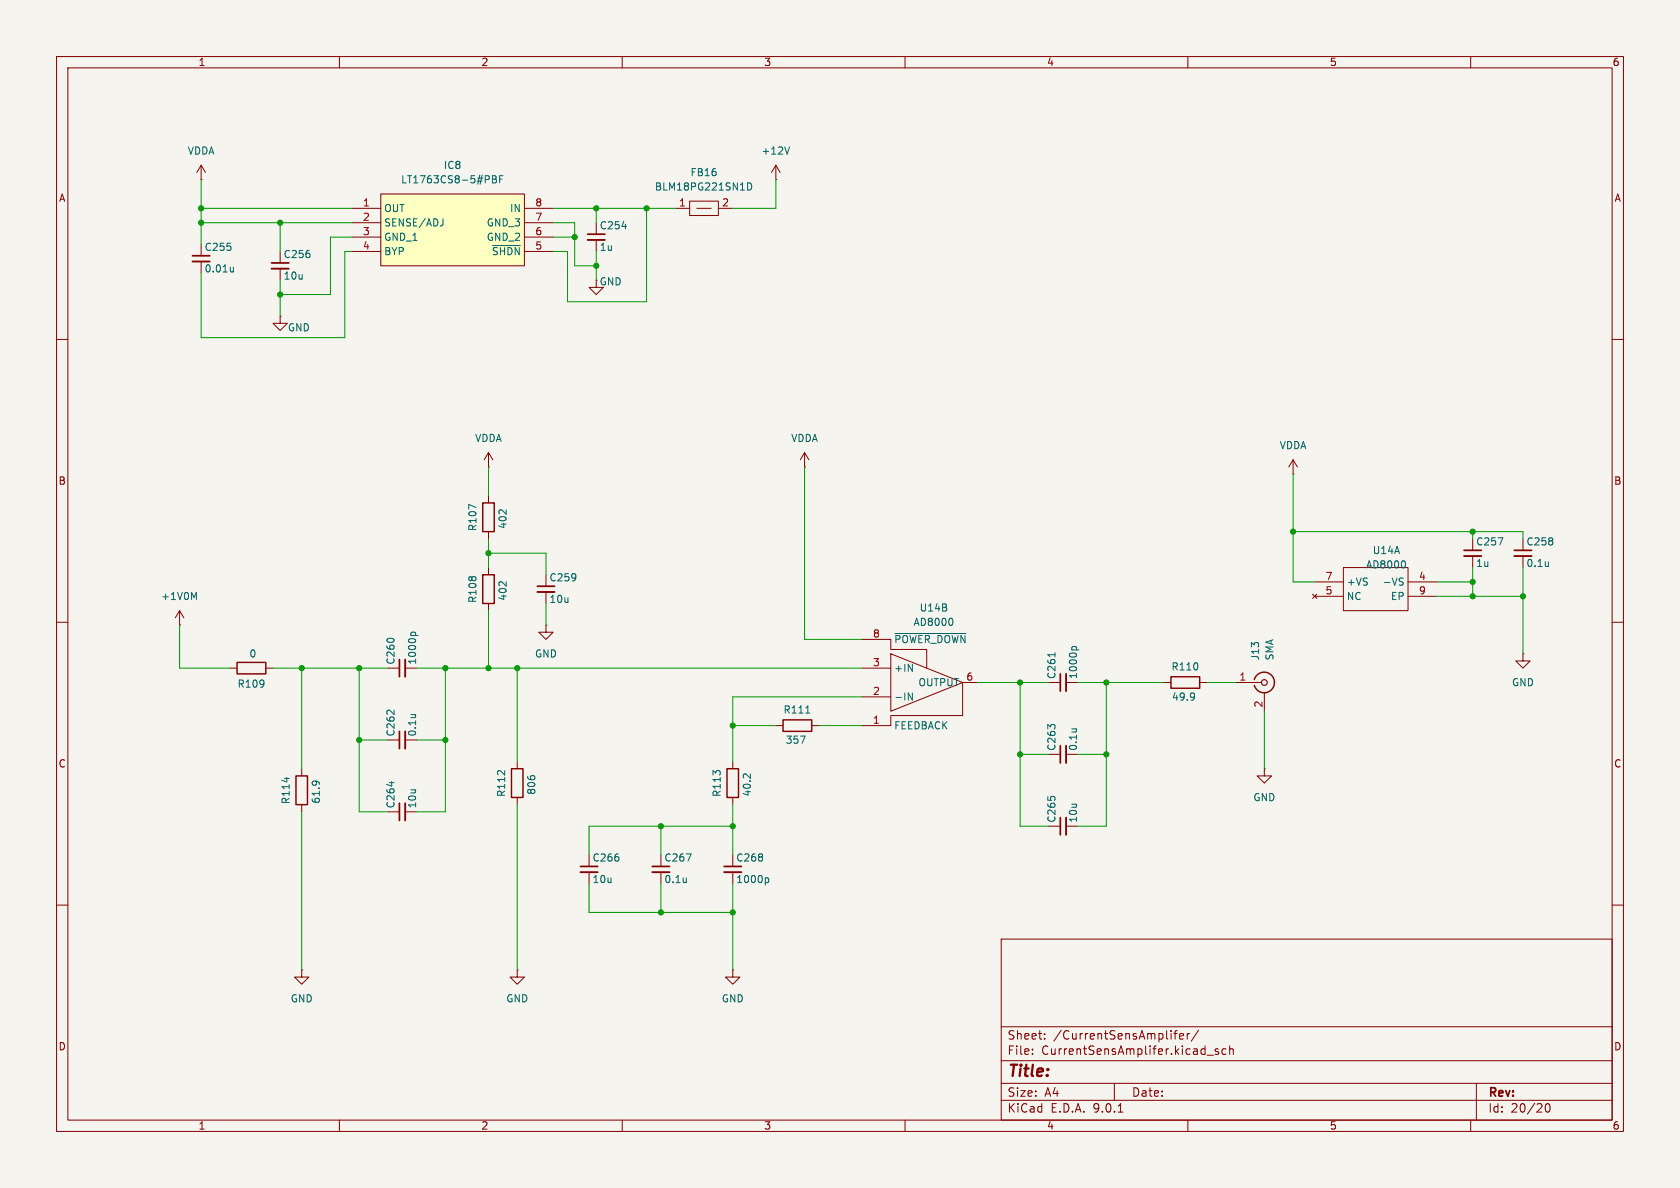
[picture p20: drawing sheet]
<svg xmlns="http://www.w3.org/2000/svg" width="297mm" height="210mm" viewBox="0 0 297 210" stroke-linecap="round" stroke-linejoin="round" font-family="sans-serif">
<defs><g id="words">
<text font-size="2.8" fill="#840000" x="178" y="190.9">Title:</text>
<g font-size="2.1" fill="#840000">
<text x="178" y="184">Sheet:</text>
<text x="186.2" y="184">/CurrentSensAmplifer/</text>
<text x="178" y="186.7">File:</text>
<text x="184.1" y="186.7">CurrentSensAmplifer.kicad_sch</text>
<text x="178" y="196.9">KiCad</text>
<text x="178" y="194.1">Size:</text>
<text x="184.7" y="194.1">A4</text>
<text x="185.7" y="196.9">E.D.A.</text>
<text x="193.3" y="196.9">9.0.1</text>
<text x="200" y="194.1">Date:</text>
<text x="263" y="194.3">Rev:</text>
<text x="263" y="196.9">Id:</text>
<text x="267.1" y="196.9">20/20</text>
</g>
<g font-size="1.8" fill="#840000">
<text x="35" y="11.9">1</text>
<text x="85" y="11.9">2</text>
<text x="135" y="11.9">3</text>
<text x="185" y="11.9">4</text>
<text x="235" y="11.9">5</text>
<text x="285" y="11.9">6</text>
<text x="10.3" y="35.9">A</text>
<text x="285.3" y="35.9">A</text>
<text x="10.3" y="85.9">B</text>
<text x="285.3" y="85.9">B</text>
<text x="10.3" y="135.9">C</text>
<text x="285.3" y="135.9">C</text>
<text x="10.3" y="185.9">D</text>
<text x="285.3" y="185.9">D</text>
<text x="35" y="199.9">1</text>
<text x="85" y="199.9">2</text>
<text x="135" y="199.9">3</text>
<text x="185" y="199.9">4</text>
<text x="235" y="199.9">5</text>
<text x="285" y="199.9">6</text>
</g>
<g font-size="1.8" fill="#006464">
<text x="33.1" y="27.5">VDDA</text>
<text x="134.5" y="27.5">+12V</text>
<text x="70.8" y="32.6">LT1763CS8-5#PBF</text>
<text x="78.4" y="30.1">IC8</text>
<text x="115.7" y="33.9">BLM18PG221SN1D</text>
<text x="122" y="31.3">FB16</text>
<text x="67.8" y="37.7">OUT</text>
<text x="67.8" y="40.2">SENSE/ADJ</text>
<text x="86" y="40.2">GND_3</text>
<text x="90.1" y="37.7">IN</text>
<text x="105.9" y="40.7">C254</text>
<text x="36.1" y="44.6">C255</text>
<text x="50" y="45.8">C256</text>
<text x="67.8" y="42.8">GND_1</text>
<text x="67.8" y="45.3">BYP</text>
<text x="86" y="42.8">GND_2</text>
<text x="86.9" y="45.3">~{SHDN}</text>
<text x="105.9" y="44.6">1u</text>
<text x="36.1" y="48.4">0.01u</text>
<text x="50" y="49.6">10u</text>
<text x="105.9" y="50.6">GND</text>
<text x="50.8" y="58.8">GND</text>
<text x="83.9" y="78.3">VDDA</text>
<text x="139.8" y="78.3">VDDA</text>
<text x="226.1" y="79.6">VDDA</text>
<text x="84.4" y="94" transform="rotate(-90 84.4 94)">R107</text>
<text x="89.8" y="93.6" transform="rotate(-90 89.8 93.6)">402</text>
<text x="241.4" y="100.7">AD8000</text>
<text x="242.6" y="98.1">U14A</text>
<text x="260.9" y="96.6">C257</text>
<text x="260.9" y="100.4">1u</text>
<text x="269.8" y="96.6">C258</text>
<text x="269.8" y="100.4">0.1u</text>
<text x="28.4" y="106.3">+1V0M</text>
<text x="84.4" y="106.7" transform="rotate(-90 84.4 106.7)">R108</text>
<text x="89.8" y="106.3" transform="rotate(-90 89.8 106.3)">402</text>
<text x="97" y="103">C259</text>
<text x="97" y="106.8">10u</text>
<text x="238" y="103.7">+VS</text>
<text x="238" y="106.3">NC</text>
<text x="244.3" y="103.7">-VS</text>
<text x="245.8" y="106.3">EP</text>
<text x="158" y="113.9">~{POWER_DOWN}</text>
<text x="161.4" y="110.8">AD8000</text>
<text x="162.5" y="108.3">U14B</text>
<text x="44" y="116.4">0</text>
<text x="70" y="117.6" transform="rotate(-90 70 117.6)">C260</text>
<text x="73.8" y="117.6" transform="rotate(-90 73.8 117.6)">1000p</text>
<text x="94.5" y="116.4">GND</text>
<text x="158" y="119">+IN</text>
<text x="207" y="118.7">R110</text>
<text x="222.8" y="116.8" transform="rotate(-90 222.8 116.8)">J13</text>
<text x="225.3" y="116.8" transform="rotate(-90 225.3 116.8)">SMA</text>
<text x="41.9" y="121.8">R109</text>
<text x="158" y="124.1">-IN</text>
<text x="162.3" y="121.5">OUTPUT</text>
<text x="186.8" y="120.1" transform="rotate(-90 186.8 120.1)">C261</text>
<text x="190.6" y="120.1" transform="rotate(-90 190.6 120.1)">1000p</text>
<text x="207.1" y="124.1">49.9</text>
<text x="267.2" y="121.5">GND</text>
<text x="70" y="130.3" transform="rotate(-90 70 130.3)">C262</text>
<text x="73.8" y="130.3" transform="rotate(-90 73.8 130.3)">0.1u</text>
<text x="138.4" y="126.3">R111</text>
<text x="138.8" y="131.7">357</text>
<text x="158" y="129.1">FEEDBACK</text>
<text x="186.8" y="132.8" transform="rotate(-90 186.8 132.8)">C263</text>
<text x="190.6" y="132.8" transform="rotate(-90 190.6 132.8)">0.1u</text>
<text x="51.4" y="142.3" transform="rotate(-90 51.4 142.3)">R114</text>
<text x="56.7" y="142.2" transform="rotate(-90 56.7 142.2)">61.9</text>
<text x="70" y="143" transform="rotate(-90 70 143)">C264</text>
<text x="73.8" y="143" transform="rotate(-90 73.8 143)">10u</text>
<text x="89.5" y="141" transform="rotate(-90 89.5 141)">R112</text>
<text x="94.8" y="140.6" transform="rotate(-90 94.8 140.6)">806</text>
<text x="127.6" y="141" transform="rotate(-90 127.6 141)">R113</text>
<text x="132.9" y="140.9" transform="rotate(-90 132.9 140.9)">40.2</text>
<text x="221.5" y="141.8">GND</text>
<text x="186.8" y="145.5" transform="rotate(-90 186.8 145.5)">C265</text>
<text x="190.6" y="145.5" transform="rotate(-90 190.6 145.5)">10u</text>
<text x="104.7" y="152.5">C266</text>
<text x="117.4" y="152.5">C267</text>
<text x="130.1" y="152.5">C268</text>
<text x="104.7" y="156.3">10u</text>
<text x="117.4" y="156.3">0.1u</text>
<text x="130.1" y="156.3">1000p</text>
<text x="51.3" y="177.4">GND</text>
<text x="89.4" y="177.4">GND</text>
<text x="127.5" y="177.4">GND</text>
</g>
<g font-size="1.8" fill="#a90000">
<text x="64.1" y="36.6">1</text>
<text x="64.1" y="39.1">2</text>
<text x="64.1" y="41.7">3</text>
<text x="94.5" y="36.6">8</text>
<text x="94.5" y="39.1">7</text>
<text x="94.5" y="41.7">6</text>
<text x="119.9" y="36.6">1</text>
<text x="127.6" y="36.6">2</text>
<text x="64.1" y="44.2">4</text>
<text x="94.5" y="44.2">5</text>
<text x="234.2" y="102.6">7</text>
<text x="234.2" y="105.2">5</text>
<text x="250.8" y="102.6">4</text>
<text x="250.8" y="105.2">9</text>
<text x="154.2" y="112.8">8</text>
<text x="154.2" y="117.9">3</text>
<text x="154.2" y="122.9">2</text>
<text x="170.7" y="120.4">6</text>
<text x="219" y="120.4">1</text>
<text x="223.3" y="125.2" transform="rotate(-90 223.3 125.2)">2</text>
<text x="154.2" y="128">1</text>
</g>
</g></defs>
<path d="M0 0h297v210h-297z" fill="#f5f4ef" stroke="#f5f4ef" stroke-width=".18"/>
<g fill="none" stroke="#840000" stroke-width=".18">
<path d="M10 10h277v190h-277zM12 12h273v186h-273zM60 10v2M110 10v2M160 10v2M210 10v2M260 10v2M119.4 36.8h2.5M121.9 35.6h5.1v2.5h-5.1zM123.2 36.8h2.5M127 36.8h2.5M137.2 31.8h.1"/>
<path d="M137.2 29.2l-.8 1.3M137.2 29.2l.7 1.3M137.2 29.2v2.6M35.6 43.2v2M35.6 46.2v2.1M49.5 44.5v2M49.5 47.5v2M105.4 49.5v1.3h1.3l-1.3 1.3-1.3-1.3h1.3M10 60h2M285 60h2M86.4 82.6h.1M86.4 80v2.6"/>
<path d="M86.4 87.6v1.3M86.4 94v1.3M86.4 80l-.8 1.3M86.4 80l.7 1.3M142.2 82.6h.1M142.2 80l-.7 1.3M142.2 80l.8 1.3M142.2 80v2.6M260.3 95.3v2M260.3 98.3v2M269.2 95.3v2M269.2 98.3v2"/>
<path d="M10 110h2M31.7 110.5h.1M31.7 108l-.7 1.2M31.7 108l.8 1.2M31.7 108v2.5M40.6 118.1h1.3M47 118.1h1.3M68.6 118.1h2M71.6 118.1h2.1M86.4 100.3v1.3M86.4 106.7v1.3M96.5 110.5v1.3h1.3l-1.3 1.2-1.3-1.2h1.3"/>
<path d="M96.5 110.5h.1M96.5 101.6v2M96.5 104.6v2.1M152.4 113h5.1v1.8h6.3v3.3M152.4 118.1h5.1M157.5 115.6l12.7 5.1-12.7 5zM232 105l.8 .8M232.4 102.9h5.1M232.4 105.4h5.1M232.8 105l-.8 .8M237.5 100.3h11.4v7.7h-11.4zM248.9 102.9h5.1"/>
<path d="M248.9 105.4h5.1M285 110h2M53.3 135.9v1.3M68.6 130.8h2M71.6 130.8h2.1M129.5 134.6v1.3M137.2 128.3h1.2M143.5 128.3h1.3M152.4 123.2h5.1M172.7 120.7h-2.5v5.8h-12.7v1.8h-5.1M185.4 133.4h2.1M185.4 120.7h2.1"/>
<path d="M188.5 133.4h2M188.5 120.7h2M205.7 120.7h1.3M212.1 120.7h1.3M218.4 120.7h4.6M223.5 135.9v1.3h1.3l-1.3 1.2-1.3-1.2h1.3M223.5 135.9h.1M223.5 122.4v3.3M53.3 142.2v1.3M68.6 143.5h2M71.6 143.5h2.1M116.8 151.1v2.1"/>
<path d="M116.8 154.2v2M129.5 141v1.2M129.5 151.1v2.1M129.5 154.2v2M185.4 146.1h2.1M188.5 146.1h2M10 160h2M53.3 171.5v1.2h1.3l-1.3 1.3-1.2-1.3h1.2M53.3 171.5h.1M91.4 171.5v1.2h1.3l-1.3 1.3-1.2-1.3h1.2M91.4 171.5h.1M129.5 171.5v1.2h1.3l-1.3 1.3-1.2-1.3h1.2"/>
<path d="M129.5 171.5h.1M177 166h108v32h-108zM285 160h2M60 198v2M110 198v2M160 198v2M177 194.5h108M177 191.5h108M177 187.5h108M177 181.5h108M182.5 186.3v.1M182.5 185.5v.1"/>
<path d="M184.7 183.6v.1M184.7 182.8v.1M197 191.5v3M197.7 196.6h.8M207.5 182.7h.6M208.1 182.2l-.4 .2v1.3M208.5 183.2l.7-.1v-.3l-.5-.1-.2 .2 .1 .7h.6M209.9 182.7v1M210 198v2M210.3 182.7l-.3 .1-.1 .2M211.9 182.1l-1.3 2M213.4 186.5h1.1"/>
<path d="M215.4 185.5l-.4-.1-.2 .2 .1 .2 .5 .2v.3h-.6M216.7 185.5l-.4-.1-.3 .3v.4l.2 .2h.5M217.4 185.5l.2-.1 .4 .1v.9M217.4 184.9v1.5M260 198v2M261 191.5v6.5M273.3 195.2l.2-.1a.81 .81 0 0 1 .6 .6 .81 .81 0 0 1-.3 .8l-.1 .1a.81 .81 0 0 1-.4-1.4z"/>
</g>
<g fill="none" stroke="#840000" stroke-width=".3">
<path d="M34 45.2h3.1M48 46.5h3.1M258.8 97.3h3.1M267.7 97.3h3.1M70.6 116.6v3M95 103.6h3M187.5 119.1v3.1M70.6 129.3v3M187.5 131.8v3.1M70.6 142v3M115.3 153.2h3.1M128 153.2h3.1"/>
<path d="M187.5 144.5v3.1"/>
</g>
<g fill="none" stroke="#840000" stroke-width=".33">
<path d="M34 46.2h3.1M48 47.5h3.1M258.8 98.3h3.1M267.7 98.3h3.1M71.6 116.6v3M95 104.6h3M188.5 119.1v3.1M71.6 129.3v3M188.5 131.8v3.1M71.6 142v3M115.3 154.2h3.1M128 154.2h3.1"/>
<path d="M188.5 144.5v3.1"/>
</g>
<g fill="none" stroke="#006464" stroke-width=".18">
<path d="M132.2 32.3a.64 .64 0 0 1 .7 .7 .64 .64 0 0 1-.7 .6zM139.6 26l-.4 1.2M41.3 47.2v.9M41.3 48l-.4 .1M84.1 89.7l-1.2-.5v.8M88.3 90.2h.5M89.5 90.1v.8M248.3 99.3l.2 .3-.2 .7M264.8 95.1h.9l-.6 1.2M273.7 99.3v.8M34.3 105.6l.4-.9v1.3M72.6 112.2l.1-.3 .2-.2 .5 .1 .1 .4"/>
<path d="M88.3 102.9h.5M89.5 102.8v.8M158.2 112h12.6M160.6 117.4l.7 1.3v-1.3M168.3 109.4l.2 .4-.2 .6M186.5 115.4v.7M189.5 114.8v-.4l.2-.1h.5l.1 .5M247.6 102.8l.3 .1 .2 .3-.3 .2h-.3M247.6 102.2h.5M273.7 100v.1M50.7 137.4v.8M55.2 138.2l.1-.1a1.07 1.07 0 0 1 1 .2"/>
<path d="M55.7 138.1l.2 .1M69.2 138.2v.8M72.6 126.3h.9M73.4 126.3v.1M132.7 136.8v.8l-.8-.7-.3-.1-.2 .1M141.5 130.1h.8l-.5 1.3M142.5 126.1h.7M160.6 122.5l.7 1.3v-1.3M189.5 128.9h.8M190.2 128.9h.1M211 122.6h.1a1.07 1.07 0 0 1-.1 1M211.2 123l-.2 .2"/>
<path d="M121.3 150.9h.9l-.6 1.3M121.3 155.2v.8M121.3 155.9v.1M135.4 155.2h.4l.1 .2-.1 .5-.4 .1"/>
</g>
<path d="M85.3 88.9h2.1v5.1h-2.1zM41.9 117.1h5.1v2h-5.1zM85.3 101.6h2.1v5.1h-2.1zM207 119.6h5.1v2.1h-5.1zM52.3 137.2h2.1v5h-2.1zM128.5 135.9h2.1v5.1h-2.1zM138.4 127.3h5.1v2h-5.1zM221.7 120.1a1.81 1.81 0 0 1 2.8-1 1.81 1.81 0 0 1 0 3 1.81 1.81 0 0 1-2.7-.9" fill="none" stroke="#840000" stroke-width=".25"/>
<circle cx="223.5" cy="120.7" r=".51" fill="none" stroke="#840000" stroke-width=".2"/>
<path d="M67.3 34.3h25.4v12.7h-25.4z" fill="#ffffc2"/>
<g fill="none" stroke="#840000" stroke-width=".18">
<path d="M35.6 31.8h.1M35.6 29.2l-.8 1.3M35.6 29.2l.7 1.3M35.6 29.2v2.6M62.2 36.8h5.1M62.2 39.4h5.1M67.3 34.3h25.4v12.7h-25.4zM92.7 36.8h5.1M92.7 39.4h5.1M105.4 39.4v2M49.5 55.9v1.3h-1.2l1.2 1.2 1.3-1.2h-1.3M49.5 55.9h.1"/>
<path d="M62.2 41.9h5.1M62.2 44.5h5.1M92.7 41.9h5.1M92.7 44.5h5.1M105.4 42.4v2.1M228.6 83.8h.1M228.6 81.3l-.8 1.3M228.6 81.3l.8 1.3M228.6 81.3v2.5M269.2 115.6v1.2h1.3l-1.3 1.3-1.2-1.3h1.2M269.2 115.6h.1M91.4 134.6v1.3"/>
<path d="M91.4 141v1.2M104.1 151.1v2.1M104.1 154.2v2"/>
</g>
<path d="M78.3 38.7v.9l-.2 .3M87.1 31.1h.4l.2 .2-.2 .4 .2 .1 .1 .3-.3 .2h-.4zM87.1 31.7h.4M88.3 31.7h.4M88.9 31.1h-.6v1.2M87.1 43.4h4.9M110 40h.7" fill="none" stroke="#006464" stroke-width=".18"/>
<path d="M103.9 41.4h3M102.6 153.2h3.1" fill="none" stroke="#840000" stroke-width=".3"/>
<path d="M103.9 42.4h3M102.6 154.2h3.1" fill="none" stroke="#840000" stroke-width=".33"/>
<path d="M90.4 135.9h2.1v5.1h-2.1z" fill="none" stroke="#840000" stroke-width=".25"/>
<g fill="none" stroke="#009600" stroke-width=".18">
<path d="M35.6 36.8h26.6M35.6 31.8v11.4M35.6 39.4h26.6M49.5 39.4v5.1M97.8 36.8h21.6M97.8 39.4h3.8v7.6h3.8M105.4 36.8v2.6M114.3 36.8v16.5h-14v-8.8h-2.5M137.2 31.8v5h-7.7M49.5 49.5v6.4M62.2 41.9h-3.8v10.2h-8.9M62.2 44.5h-1.2v15.2h-25.4v-11.4"/>
<path d="M97.8 41.9h3.8M105.4 44.5v5M86.4 82.6v5M86.4 95.3v5M86.4 97.8h10.1v3.8M142.2 82.6v30.4h10.2M228.6 94h40.6v1.3M228.6 83.8v19.1h3.8M260.3 94v1.3M31.7 110.5v7.6h8.9M48.3 118.1h20.3M53.3 118.1v17.8"/>
<path d="M63.5 118.1v25.4h5.1M73.7 118.1h78.7M78.7 118.1v25.4h-5M86.4 108v10.1M91.4 118.1v16.5M96.5 106.7v3.8M254 102.9h6.3M254 105.4h15.2M260.3 100.3v5.1M269.2 100.3v15.3M63.5 130.8h5.1M73.7 130.8h5"/>
<path d="M129.5 128.3h7.7M144.8 128.3h7.6M152.4 123.2h-22.9v11.4M172.7 120.7h12.7M180.3 120.7v25.4h5.1M180.3 133.4h5.1M190.5 120.7h15.2M190.5 133.4h5.1M195.6 120.7v25.4h-5.1M213.4 120.7h5M223.5 125.7v10.2M53.3 143.5v28"/>
<path d="M91.4 142.2v29.3M104.1 156.2v5.1h25.4M116.8 146.1v5M116.8 156.2v5.1M129.5 142.2v8.9M129.5 156.2v15.3M129.5 146.1h-25.4v5"/>
</g>
<g fill="#009600" stroke="#009600" stroke-width=".18">
<circle cx="86.4" cy="118.1" r=".46"/>
<circle cx="78.7" cy="118.1" r=".46"/>
<circle cx="78.7" cy="130.8" r=".46"/>
<circle cx="63.5" cy="130.8" r=".46"/>
<circle cx="53.3" cy="118.1" r=".46"/>
<circle cx="63.5" cy="118.1" r=".46"/>
<circle cx="91.4" cy="118.1" r=".46"/>
<circle cx="116.8" cy="161.3" r=".46"/>
<circle cx="129.5" cy="161.3" r=".46"/>
<circle cx="116.8" cy="146.1" r=".46"/>
<circle cx="129.5" cy="128.3" r=".46"/>
<circle cx="129.5" cy="146.1" r=".46"/>
<circle cx="180.3" cy="133.4" r=".46"/>
<circle cx="180.3" cy="120.7" r=".46"/>
<circle cx="105.4" cy="47" r=".46"/>
<circle cx="101.6" cy="41.9" r=".46"/>
<circle cx="114.3" cy="36.8" r=".46"/>
<circle cx="105.4" cy="36.8" r=".46"/>
<circle cx="49.5" cy="52.1" r=".46"/>
<circle cx="35.6" cy="36.8" r=".46"/>
<circle cx="35.6" cy="39.4" r=".46"/>
<circle cx="49.5" cy="39.4" r=".46"/>
<circle cx="86.4" cy="97.8" r=".46"/>
<circle cx="228.6" cy="94" r=".46"/>
<circle cx="260.3" cy="105.4" r=".46"/>
<circle cx="269.2" cy="105.4" r=".46"/>
<circle cx="195.6" cy="120.7" r=".46"/>
<circle cx="195.6" cy="133.4" r=".46"/>
<circle cx="260.3" cy="102.9" r=".46"/>
<circle cx="260.3" cy="94" r=".46"/>
</g>
<use href="#words"/>
</svg>
